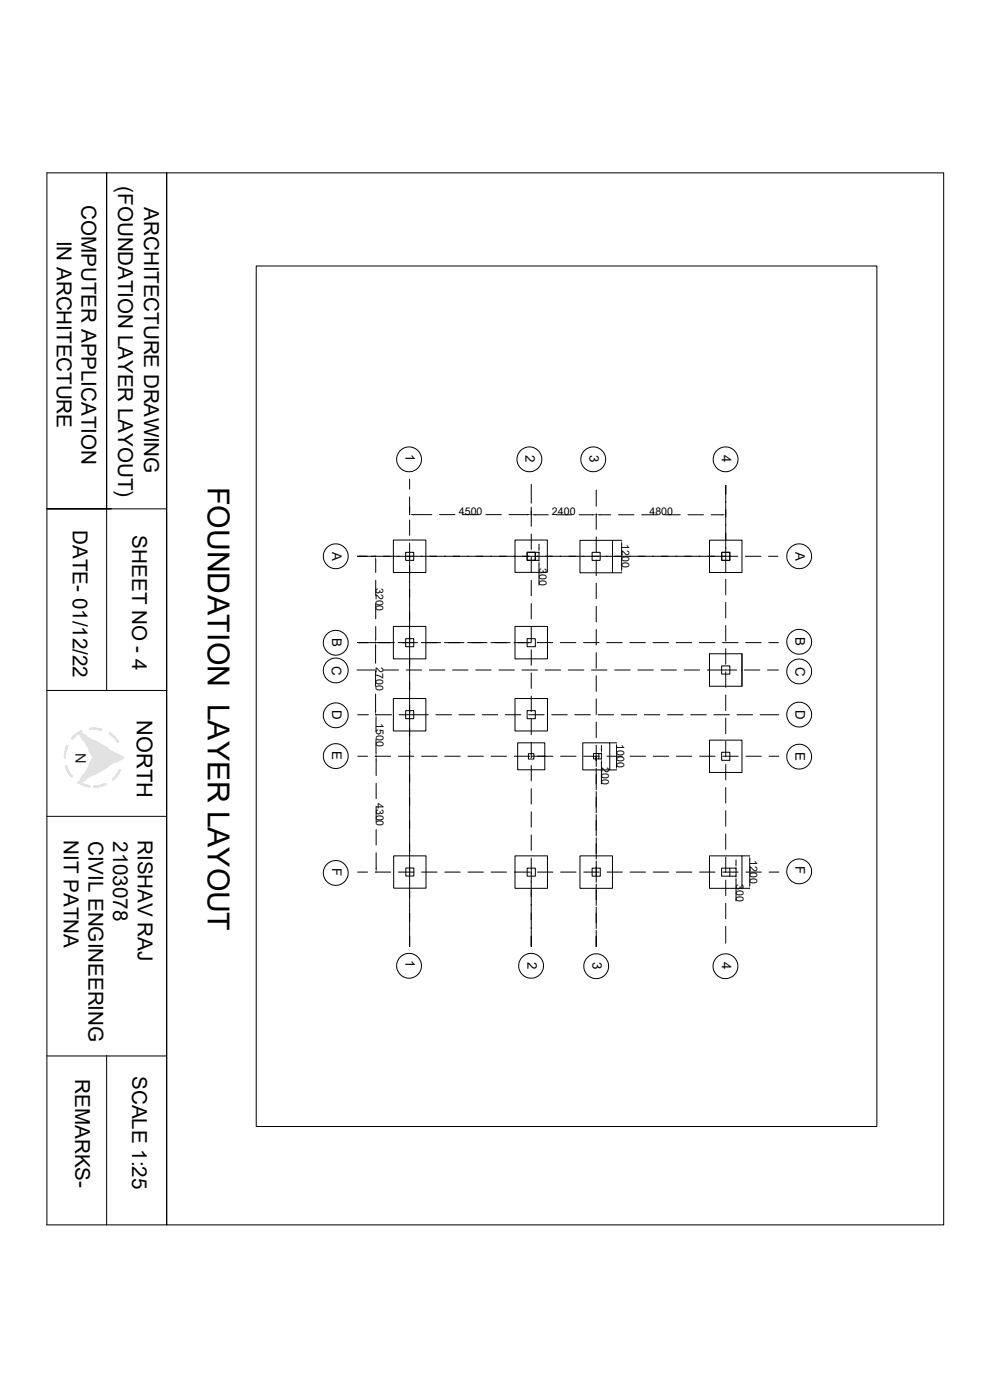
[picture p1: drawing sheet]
<svg xmlns="http://www.w3.org/2000/svg" width="297mm" height="420mm" viewBox="0 0 297 420" stroke-linecap="round" stroke-linejoin="round" font-family="sans-serif">
<defs><g id="words">
<text font-size="9.1" x="62.3" y="146" transform="rotate(90 62.3 146)">FOUNDATION LAYER LAYOUT</text>
<text font-size="6.5" x="41" y="216.1" transform="rotate(90 41 216.1)">NORTH</text>
<g font-size="6.2">
<text x="35.4" y="55.9" transform="rotate(90 35.4 55.9)">(FOUNDATION LAYER LAYOUT)</text>
<text x="24.4" y="61.6" transform="rotate(90 24.4 61.6)">COMPUTER APPLICATION</text>
<text x="43.2" y="62.1" transform="rotate(90 43.2 62.1)">ARCHITECTURE DRAWING</text>
<text x="17" y="72.2" transform="rotate(90 17 72.2)">IN ARCHITECTURE</text>
<text x="21.8" y="159.1" transform="rotate(90 21.8 159.1)">DATE- 01/12/22</text>
<text x="39.6" y="160.6" transform="rotate(90 39.6 160.6)">SHEET NO - 4</text>
<text x="19.2" y="252.1" transform="rotate(90 19.2 252.1)">NIT PATNA</text>
<text x="26.5" y="252.2" transform="rotate(90 26.5 252.2)">CIVIL ENGINEERING</text>
<text x="34" y="252.3" transform="rotate(90 34 252.3)">2103078</text>
<text x="41.3" y="252" transform="rotate(90 41.3 252)">RISHAV RAJ</text>
<text x="22.6" y="323.8" transform="rotate(90 22.6 323.8)">REMARKS-</text>
<text x="39.6" y="322.8" transform="rotate(90 39.6 322.8)">SCALE 1:25</text>
</g>
<text font-size="4.4" fill="#1d1d1d" x="22.6" y="225.9" transform="rotate(90 22.6 225.9)">N</text>
<g font-size="4">
<text x="121.5" y="136.2" transform="rotate(90 121.5 136.2)">1</text>
<text x="157.5" y="136.5" transform="rotate(90 157.5 136.5)">2</text>
<text x="176.7" y="136.4" transform="rotate(90 176.7 136.4)">3</text>
<text x="216.4" y="136.6" transform="rotate(90 216.4 136.6)">4</text>
<text x="99.6" y="165.7" transform="rotate(90 99.6 165.7)">A</text>
<text x="238.4" y="165.7" transform="rotate(90 238.4 165.7)">A</text>
<text x="99.6" y="191.4" transform="rotate(90 99.6 191.4)">B</text>
<text x="238.4" y="191" transform="rotate(90 238.4 191)">B</text>
<text x="99.5" y="199.7" transform="rotate(90 99.5 199.7)">C</text>
<text x="238.4" y="200" transform="rotate(90 238.4 200)">C</text>
<text x="99.6" y="213.1" transform="rotate(90 99.6 213.1)">D</text>
<text x="238.4" y="212.9" transform="rotate(90 238.4 212.9)">D</text>
<text x="99.6" y="225.3" transform="rotate(90 99.6 225.3)">E</text>
<text x="238.4" y="225.5" transform="rotate(90 238.4 225.5)">E</text>
<text x="99.6" y="260.3" transform="rotate(90 99.6 260.3)">F</text>
<text x="238.4" y="259.9" transform="rotate(90 238.4 259.9)">F</text>
<text x="121.5" y="288.1" transform="rotate(90 121.5 288.1)">1</text>
<text x="158.1" y="288.5" transform="rotate(90 158.1 288.5)">2</text>
<text x="177.5" y="288.5" transform="rotate(90 177.5 288.5)">3</text>
<text x="216.3" y="288.6" transform="rotate(90 216.3 288.6)">4</text>
</g>
<g font-size="3.2">
<text x="137.5" y="154.3">4500</text>
<text x="165.4" y="154.4">2400</text>
<text x="194.6" y="154.4">4800</text>
<text x="186.4" y="163.3" transform="rotate(90 186.4 163.3)">1200</text>
<text x="161.6" y="170.4" transform="rotate(90 161.6 170.4)">300</text>
<text x="112.6" y="176.3" transform="rotate(90 112.6 176.3)">3200</text>
<text x="112.6" y="200.1" transform="rotate(90 112.6 200.1)">2700</text>
<text x="112.7" y="217" transform="rotate(90 112.7 217)">1500</text>
<text x="184.8" y="223.3" transform="rotate(90 184.8 223.3)">1000</text>
<text x="180.3" y="230" transform="rotate(90 180.3 230)">200</text>
<text x="112.8" y="240.8" transform="rotate(90 112.8 240.8)">4300</text>
<text x="224.7" y="258" transform="rotate(90 224.7 258)">1200</text>
<text x="220.6" y="265.1" transform="rotate(90 220.6 265.1)">300</text>
</g>
</g></defs>
<g fill="none" stroke="#000" stroke-width=".3">
<path d="M49.9 51.9v315.6M50 51.9h-35.9v315.6h35.9M50 51.9h232.8v315.6h-232.8zM76.8 79.8h186v258.1h-186zM32 152.7v-100.8v155.2M33.3 152.7h-19.2h35.8M122.8 143.8v2.9M122.8 149.1v5.3M122.8 156v4.6M124 154.4h5.4M131.7 154.4h4.7M138.7 154.4h4.6"/>
<path d="M145.6 154.4h4.6M152.6 154.4h5.4M159.2 152.1v5.8M159.2 145.3v5.7M159.2 154.4h.1M160.4 154.4h3.9M166.6 154.4h4.7M173.6 154.4h3.9M178.7 147v4.8M178.7 154.4h.1M178.7 154.1v4.7M179.9 154.4h3.1"/>
<path d="M185.4 154.4h4.6M192.3 154.4h4.6M199.3 154.4h4.6M206.2 154.4h4.6M213.1 154.4h3.2M217.5 148.2v-2.6v5.1M217.5 150.5v21M217.5 154.4h.1M107.2 166.9h.1M110 166.9h-2.8h5.4M111.3 166.9h109.8M112.6 168.1v3.6"/>
<path d="M112.6 174.1v4.6M117.9 162h9.7v9.7h-9.7zM121.6 165.7h2.4v2.4h-2.4zM122.8 162.9v121v-2.9M154.3 162h9.7v9.7h-9.7zM158 165.7h2.4v2.4h-2.4zM159.2 160.2v4.6M159.2 167.2v4.6M159.2 174.1v4.6M160.4 165.7h1.1v2.4h-1.1M161.5 163.2v1.3M161.5 169.3v6.3"/>
<path d="M173.8 162.1h9.8v9.7h-9.8zM177.5 165.7h2.4v2.4h-2.4zM178.7 161.1v4.6M178.7 168v4.7M178.7 175v4.6M183.6 162.1h2.8M183.6 171.8h2.8M186.3 163.3v7.3M212.6 162.1h9.8v9.6h-9.8zM216.3 165.7h2.4v2.4h-2.4zM217.5 173.8v4.6M223.4 166.9h4.6"/>
<path d="M230.3 166.9h2.8M110.1 192.8h-2.9h4.1M111.3 192.8h6.9M112.6 194v5M112.6 181v4.6M112.6 188v3.6M117.9 187.9h9.7v9.8h-9.7zM119.3 192.8h5.8M121.6 191.6h2.4v2.4h-2.4zM126.3 192.8h5.8M133.2 192.8h5.8M140.2 192.8h5.8"/>
<path d="M147.1 192.8h5.8M154.1 192.8h5.1M154.3 187.9h9.8v9.8h-9.8zM158 191.6h2.4v2.4h-2.4zM159.2 181.1v4.6M159.2 188v4.6M159.2 194.9v4.7M161 192.8h4.7M167.9 192.8h4.7M174.9 192.8h4.6M178.7 181.9v4.7M178.7 188.8v4.7"/>
<path d="M178.7 195.8v4.6M181.8 192.8h4.7M188.8 192.8h4.6M195.7 192.8h4.7M202.6 192.8h4.7M209.6 192.8h4.6M212.6 196.1h9.8v9.8h-9.8zM212.6 196.1v9.8M216.3 199.8h2.4v2.4h-2.4zM216.5 192.8h4.7M217.5 180.7v4.7M217.5 187.7v4.6"/>
<path d="M217.5 194.6v4.7M222.4 196.1v9.8M223.5 192.8h4.6M230.4 192.8h2.9M14.1 207.1h35.9M107.2 214.4h3.2M112.6 208.2v5M112.6 214.4h4.7M112.6 201.3v4.6M112.7 215.6v3.9M117.9 209.5h9.7v9.8h-9.7zM119.6 214.4h8.8"/>
<path d="M121.6 213.2h2.4v2.4h-2.4zM130.6 214.4h4.7M137.6 214.4h4.6M144.5 214.4h4.7M151.5 214.4h4.6M154.3 209.5h9.8v9.8h-9.8zM158 213.2h2.4v2.4h-2.4zM158.4 214.4h4.7M159.2 201.9v4.6M159.2 208.8v4.6M159.2 215.8v4.6M165.4 214.4h4.6"/>
<path d="M172.3 214.4h4.7M178.7 202.7v4.7M178.7 209.7v4.6M178.7 216.6v4.7M179.2 214.4h4.7M186.2 214.4h4.6M193.1 214.4h4.7M200.1 214.4h4.6M207 214.4h4.7M214 214.4h4.6M217.5 201.5v4.7M217.5 208.5v4.6"/>
<path d="M217.5 215.4v4.7M217.5 201h3.3M220.9 214.4h4.7M223.1 201h4.6M227.8 214.4h5.6M230 201h3.3M107.2 226.9h3M112.5 226.9h4.6M112.7 221.8v3.9M112.7 228.1v4.6M112.7 235v4.6M119.4 226.9h4.6"/>
<path d="M126.4 226.9h4.6M133.3 226.9h4.6M140.3 226.9h4.6M147.2 226.9h4.6M154.1 226.9h4.7M159.2 226.9h4.1v-4.1h-8.1v8.1h8.1v-4M159.2 222.7v4.6M159.2 229.7v4.6M159.2 236.6v4.6M161.1 226.9h4.6M168 226.9h4.6M174.7 222.8h8.1v8.2h-8.1z"/>
<path d="M175 226.9h4.6M178.7 223.6v6.4M178.7 230.5v6.4M178.7 237.4v6.4M181.9 226.9h4.6M182.8 222.8h2M182.8 231h2M184.8 224.1v5.6M188.8 226.9h4.7M195.8 226.9h4.6M202.7 226.9h4.6M209.7 226.9h4.6"/>
<path d="M212.6 222h9.8v9.7h-9.8zM216.3 225.7h2.4v2.4h-2.4zM216.6 226.9h4.6M217.5 222.4v4.6M217.5 229.3v4.7M217.5 236.3v4.6M223.6 226.9h4.6M230.5 226.9h2.9M14.1 244.9h35.8M112.7 255.8v4.6M112.7 241.9v4.6M112.7 248.9v4.6"/>
<path d="M118 256.8h9.7v9.6h-9.7zM154.3 256.8h9.8v9.7h-9.8zM159.2 243.5v4.7M159.2 250.5v4.6M159.2 257.4v21.2M173.8 256.8h9.8v9.7h-9.8zM178.7 244.4v6.4M178.7 251.3v6.4M178.7 258.3v6.4M212.6 256.8h9.8v9.7h-9.8zM217.5 243.2v4.7M217.5 250.1v4.7"/>
<path d="M217.5 257.1v4.6M220.6 258v1.2M222.4 256.8h2.3M224.7 258v7.3M107.2 261.6h3M112.5 261.6h4.6M119.4 261.6h4.6M121.6 260.4h2.4v2.4h-2.4zM126.4 261.6h4.6M133.3 261.6h4.6M140.3 261.6h4.6M147.2 261.6h4.6"/>
<path d="M154.1 261.6h4.6M158 260.4h2.4v2.4h-2.4zM159.2 278.3v5.6v-3M161.1 261.6h4.6M168 261.6h4.6M175 261.6h4.6M177.5 260.4h2.4v2.4h-2.4zM178.7 279.1v4.8v-3M178.7 265.2v6.4M178.7 272.2v6.4M181.9 261.6h4.6M188.8 261.6h4.7"/>
<path d="M195.8 261.6h4.6M202.7 261.6h4.6M209.7 261.6h4.6M216.3 260.4h2.4v2.4h-2.4zM216.6 261.6h4.6M217.5 264v4.7M217.5 271v4.6M217.5 277.9v5.1M218.7 260.4h1.9v2.4h-1.9M220.6 264.1v6.2M222.4 266.5h2.3M223.6 261.6h4.6"/>
<path d="M230.5 261.6h2.9M122.8 283.9h.1M14.1 316.8h35.8M32 316.7v50.8"/>
<circle cx="122.6" cy="137.8" r="3.7"/>
<circle cx="158.7" cy="137.8" r="3.7"/>
<circle cx="177.8" cy="137.8" r="3.7"/>
<circle cx="217.5" cy="137.8" r="3.7"/>
<circle cx="100.6" cy="166.9" r="3.7"/>
<circle cx="239.5" cy="166.9" r="3.7"/>
<circle cx="100.6" cy="192.8" r="3.7"/>
<circle cx="239.5" cy="192.5" r="3.7"/>
<circle cx="100.6" cy="201.1" r="3.7"/>
<circle cx="100.6" cy="214.6" r="3.7"/>
<circle cx="239.5" cy="214.4" r="3.7"/>
<circle cx="239.5" cy="201.4" r="3.7"/>
<circle cx="100.6" cy="226.8" r="3.7"/>
<circle cx="239.5" cy="227" r="3.7"/>
<circle cx="100.6" cy="261.9" r="3.7"/>
<circle cx="239.5" cy="261.4" r="3.7"/>
<circle cx="122.6" cy="289.7" r="3.7"/>
<circle cx="159.2" cy="289.7" r="3.7"/>
<circle cx="178.7" cy="289.9" r="3.7"/>
<circle cx="217.4" cy="289.9" r="3.7"/>
</g>
<g fill="#000">
<path d="M122.8 154.4l1.2-.2v.4zM158 154.2l1.2 .2-1.2 .2zM159.2 154.4l1.2-.2v.4zM177.5 154.2l1.2 .2-1.2 .2zM178.7 154.4l1.2-.2v.4zM216.3 154.2l1.2 .2-1.2 .2zM112.6 166.9l.2 1.2h-.4zM161.3 164.5h.5l-.3 1.2zM161.5 168.1l.3 1.2h-.5zM186.3 162.1l.2 1.2h-.4zM186.1 170.6h.4l-.2 1.2zM112.4 191.6h.4l-.2 1.2z"/>
<path d="M112.6 192.8l.2 1.2h-.4zM112.4 213.2h.4l-.2 1.2zM112.7 214.4l.2 1.2h-.4zM112.5 225.7h.4l-.2 1.2zM112.7 226.9l.2 1.2h-.4zM184.8 222.8l.2 1.3h-.4zM184.6 229.7h.4l-.2 1.3zM220.4 259.2h.4l-.2 1.2zM224.7 256.8l.2 1.2h-.4zM112.5 260.4h.4l-.2 1.2zM220.6 262.8l.2 1.3h-.4zM224.5 265.3h.4l-.2 1.2z"/>
</g>
<g fill="#e1e1e1">
<path d="M28.1 235.8h.6l-.6 .2z"/>
<path d="M28.1 236l.6-.2-.6 .3z"/>
<path d="M28.1 236.1l.6-.3z"/>
<path d="M28.1 236.1l.6-.1v.1z"/>
</g>
<path d="M28.1 235.8h.6l-.6 .2zM28.1 236l.6-.2-.6 .3zM28.1 236.1l.6-.3zM28.1 236.1l.6-.1v.1zM28.1 235.8h.6v.3h-.6z" fill="none" stroke="#e1e1e1" stroke-width=".3"/>
<path d="M28.7 236l.1 .1z" fill="#e1e1e1"/>
<path d="M28.7 236l.1 .1zM28.7 236.1h.1" fill="none" stroke="#e1e1e1" stroke-width=".3"/>
<g fill="#e1e1e1">
<path d="M29.4 235.9v.2z"/>
<path d="M29.4 235.7v.2z"/>
<path d="M28.8 235.8l.6-.1z"/>
<path d="M28.8 235.9l.6-.2-.6 .4z"/>
<path d="M28.8 236.1l.6-.4z"/>
<path d="M28.8 236.1l.6-.2v.2z"/>
<path d="M28.8 235.9v.2z"/>
<path d="M28.7 235.8v.2z"/>
<path d="M28.8 235.8l-.1 .2z"/>
</g>
<path d="M28.7 235.8l.7-.1-.7 .3zM28.7 236l.7-.3-.6 .4zM28.7 235.8l.7-.1v.4h-.6zM28.8 236.1l.6-.4v.2zM28.8 236.1l.6-.2v.2z" fill="none" stroke="#e1e1e1" stroke-width=".3"/>
<path d="M29.4 235.9v.2z" fill="#e1e1e1"/>
<path d="M29.4 235.9l.1 .2zM29.4 236.1h.1" fill="none" stroke="#e1e1e1" stroke-width=".3"/>
<g fill="#e1e1e1">
<path d="M30 235.8l.1 .1z"/>
<path d="M30 235.6v.2z"/>
<path d="M29.5 235.7l.5-.1z"/>
<path d="M29.5 235.8l.5-.2-.5 .5z"/>
<path d="M29.5 236.1l.5-.5z"/>
<path d="M29.5 236.1l.5-.3z"/>
<path d="M30 235.8v.1z"/>
<path d="M29.5 235.8v.3z"/>
<path d="M29.4 235.7v.2z"/>
<path d="M29.5 235.7l-.1 .2z"/>
</g>
<path d="M29.4 235.7l.6-.1-.6 .3zM29.4 235.7l.6-.1 .1 .3-.6 .2zM29.4 235.9l.6-.3-.5 .5zM29.5 236.1l.5-.5v.2zM29.5 236.1l.5-.3 .1 .1z" fill="none" stroke="#e1e1e1" stroke-width=".3"/>
<path d="M30 235.8l.1 .1z" fill="#e1e1e1"/>
<path d="M30 235.8l.1 .1zM30.1 235.9h.1" fill="none" stroke="#e1e1e1" stroke-width=".3"/>
<g fill="#e1e1e1">
<path d="M30.7 235.6v.2z"/>
<path d="M30.6 235.4v.2z"/>
<path d="M30.1 235.5l.5-.1-.5 .3z"/>
<path d="M30.1 235.7l.5-.3-.5 .5z"/>
<path d="M30.1 235.9l.5-.5v.2z"/>
<path d="M30.1 235.9l.5-.3z"/>
<path d="M30.7 235.6l-.1 .2z"/>
<path d="M30 235.8l.1 .1z"/>
<path d="M30 235.6v.2z"/>
<path d="M30.1 235.5l-.1 .3z"/>
</g>
<path d="M30 235.6l.6-.2-.6 .4zM30 235.6l.6-.2 .1 .4-.6 .1zM30 235.8l.6-.4-.5 .5zM30.1 235.9l.5-.5 .1 .2zM30.1 235.9l.6-.3z" fill="none" stroke="#e1e1e1" stroke-width=".3"/>
<path d="M30.7 235.6v.2z" fill="#e1e1e1"/>
<path d="M30.7 235.6v.2zM30.7 235.8h.1" fill="none" stroke="#e1e1e1" stroke-width=".3"/>
<g fill="#e1e1e1">
<path d="M31.3 235.4v.2z"/>
<path d="M31.2 235.2v.2z"/>
<path d="M30.7 235.4l.5-.2-.5 .3z"/>
<path d="M30.7 235.5l.5-.3-.5 .6z"/>
<path d="M31.2 235.2l-.5 .6z"/>
<path d="M30.7 235.8l.5-.4z"/>
<path d="M31.2 235.4v.2z"/>
<path d="M31.3 235.4l-.1 .2z"/>
<path d="M30.7 235.5v.3z"/>
<path d="M30.6 235.4l.1 .2z"/>
<path d="M30.7 235.4v.2z"/>
</g>
<path d="M30.6 235.4l.6-.2-.5 .4zM30.6 235.4l.6-.2 .1 .3-.6 .3zM30.7 235.6l.5-.4-.5 .6zM30.7 235.8l.6-.4v.1zM31.2 235.2l.1 .2-.6 .4z" fill="none" stroke="#e1e1e1" stroke-width=".3"/>
<path d="M31.3 235.4v.1z" fill="#e1e1e1"/>
<path d="M31.3 235.4v.1zM31.3 235.5h.1" fill="none" stroke="#e1e1e1" stroke-width=".3"/>
<g fill="#e1e1e1">
<path d="M31.7 235.2v.2z"/>
<path d="M31.7 235v.2z"/>
<path d="M31.3 235.2l.4-.2-.4 .3z"/>
<path d="M31.3 235.3l.4-.3-.4 .5z"/>
<path d="M31.7 235l-.4 .5z"/>
<path d="M31.3 235.5l.4-.3z"/>
<path d="M31.2 235.2l.1 .2z"/>
<path d="M31.3 235.2v.2z"/>
</g>
<path d="M31.2 235.2l.5-.2-.4 .4zM31.2 235.2l.5-.2 .1 .3-.5 .2zM31.3 235.4l.4-.4zM31.3 235.5l.4-.3 .1 .1zM31.7 235l-.4 .5z" fill="none" stroke="#e1e1e1" stroke-width=".3"/>
<g fill="#e1e1e1">
<path d="M34 233.6v.2z"/>
<path d="M33.9 233.6v.3z"/>
<path d="M33.9 233.6v.4z"/>
<path d="M34 233.6l-.1 .3z"/>
<path d="M33.8 233.6v.2z"/>
<path d="M33.8 233.6h.1l-.1 .2z"/>
<path d="M33.9 233.6l-.1 .2z"/>
</g>
<path d="M33.7 233.7l.2-.1-.1 .2zM33.7 233.7l.2-.1 .2 .2-.2 .2zM33.9 233.6v.4zM34 233.6l-.1 .4z" fill="none" stroke="#e1e1e1" stroke-width=".3"/>
<path d="M34 233.6l.1 .2z" fill="#e1e1e1"/>
<path d="M34 233.6l.2 .2zM34.1 233.8h.1" fill="none" stroke="#e1e1e1" stroke-width=".3"/>
<g fill="#e1e1e1">
<path d="M34.5 233.2v.3z"/>
<path d="M34.3 233.1v.3z"/>
<path d="M34.2 233.3l.1-.2-.1 .3z"/>
<path d="M34.3 233.1l-.1 .7z"/>
<path d="M34.3 233.4l-.1 .4z"/>
<path d="M34.5 233.2l-.2 .4z"/>
<path d="M34.2 233.4v.4z"/>
<path d="M33.9 233.6l.1-.2z"/>
<path d="M34.2 233.3l-.2 .3z"/>
</g>
<path d="M34.3 233.1l-.3 .5h-.1zM34.3 233.1l-.1 .7-.2-.2zM34.3 233.1l.2 .1-.3 .6zM34.3 233.1l.3 .2-.4 .5-.3-.2zM34.5 233.2l.1 .1-.4 .5z" fill="none" stroke="#e1e1e1" stroke-width=".3"/>
<path d="M34.5 233.2l.1 .1z" fill="#e1e1e1"/>
<path d="M34.5 233.2l.1 .1zM34.6 233.3h.1" fill="none" stroke="#e1e1e1" stroke-width=".3"/>
<g fill="#e1e1e1">
<path d="M34.9 232.7v.3z"/>
<path d="M34.8 232.6v.4z"/>
<path d="M34.8 232.6l-.2 .4z"/>
<path d="M34.8 232.6l-.2 .7z"/>
<path d="M34.8 233l-.2 .3z"/>
<path d="M34.9 232.7l-.1 .4z"/>
<path d="M34.6 233v.3z"/>
<path d="M34.5 233v.2z"/>
<path d="M34.6 232.8l-.1 .4z"/>
</g>
<path d="M34.8 232.6l-.3 .6-.2-.1zM34.8 232.6l-.2 .7zM34.8 232.6l.2 .2-.4 .5-.3-.2zM34.9 232.7l.1 .1-.4 .5zM34.9 232.7l.1 .1zM35 232.8h.1" fill="none" stroke="#e1e1e1" stroke-width=".3"/>
<g fill="#e1e1e1">
<path d="M35.3 232.2v.3z"/>
<path d="M35.1 232.1l.2 .1-.2 .3z"/>
<path d="M35.1 232.1l-.1 .4z"/>
<path d="M35.1 232.1l-.1 .7z"/>
<path d="M35.1 232.5l-.1 .3z"/>
<path d="M35.3 232.2l-.2 .4z"/>
<path d="M35 232.5v.3z"/>
<path d="M34.9 232.5v.2z"/>
<path d="M35 232.3l-.1 .4z"/>
</g>
<path d="M35.1 232.1l-.2 .6zM35.1 232.1l-.1 .7zM35.1 232.1l.2 .1-.3 .6zM35.1 232.1l.3 .2-.4 .5-.2-.2zM35.3 232.2l.1 .1-.4 .5z" fill="none" stroke="#e1e1e1" stroke-width=".3"/>
<path d="M35.3 232.2l.1 .1z" fill="#e1e1e1"/>
<path d="M35.3 232.2l.1 .1zM35.4 232.3h.1" fill="none" stroke="#e1e1e1" stroke-width=".3"/>
<g fill="#e1e1e1">
<path d="M35.6 231.6v.3z"/>
<path d="M35.5 231.6h.1l-.1 .5z"/>
<path d="M35.5 231.6l-.1 .1z"/>
<path d="M35.5 231.6l-.1 .7z"/>
<path d="M35.5 232.1l-.1 .2z"/>
<path d="M35.6 231.6l-.1 .6z"/>
<path d="M35.4 231.7v.6z"/>
<path d="M35.3 231.9v.3l-.2-.1z"/>
<path d="M35.4 231.6l-.1 .6z"/>
</g>
<path d="M35.5 231.6l-.2 .6-.2-.1zM35.5 231.6l-.1 .7zM35.5 231.6h.1l-.2 .7zM35.5 231.6l.3 .1-.4 .6-.3-.2zM35.6 231.6l-.2 .7zM35.6 231.6l.2 .1zM35.8 231.7h.1" fill="none" stroke="#e1e1e1" stroke-width=".3"/>
<g fill="#e1e1e1">
<path d="M35.9 231.1v.3z"/>
<path d="M35.8 231l.1 .1-.1 .6z"/>
<path d="M35.9 231.1l-.1 .6z"/>
<path d="M35.8 231l-.2 .6z"/>
<path d="M35.8 231v.7z"/>
<path d="M35.6 231.3v.3h-.1z"/>
</g>
<path d="M35.8 231l-.2 .6h-.1zM35.8 231v.7zM35.8 231l.1 .1-.1 .6zM35.8 231l.3 .1-.3 .6-.3-.1zM35.9 231.1l-.1 .6z" fill="none" stroke="#e1e1e1" stroke-width=".3"/>
<g fill="#e1e1e1">
<path d="M36.1 230.9v.2z"/>
<path d="M36 230.9l.1 .2z"/>
<path d="M35.9 230.8v.3z"/>
<path d="M35.9 230.9l.1 .2z"/>
<path d="M35.9 230.8l-.1 .2z"/>
</g>
<path d="M35.9 230.8v.3zM35.9 230.8l.2 .3zM35.9 230.8l.3 .2-.1 .1-.3-.1z" fill="none" stroke="#e1e1e1" stroke-width=".3"/>
<g fill="#e1e1e1">
<path d="M35.4 222.3v.2z"/>
<path d="M35.4 222.3v.3z"/>
<path d="M35.3 222.4l.1-.1v.3z"/>
<path d="M35.3 222.4v.3z"/>
<path d="M35.1 222.5l.2 .2z"/>
</g>
<path d="M35.1 222.5l.2-.1v.3zM35.1 222.5l.3-.2 .2 .2-.3 .2zM35.3 222.4l.1-.1v.3zM35.3 222.4l.1 .2-.1 .1zM35.4 222.3v.3z" fill="none" stroke="#e1e1e1" stroke-width=".3"/>
<path d="M35.3 222.4l.1-.1z" fill="#e1e1e1"/>
<path d="M35.3 222.4l.1-.1zM35.4 222.3h.1" fill="none" stroke="#e1e1e1" stroke-width=".3"/>
<g fill="#e1e1e1">
<path d="M35.3 222.1l.1 .2z"/>
<path d="M35.3 222.2l.1 .1z"/>
<path d="M35.3 222.2v.2z"/>
<path d="M35.1 222.3l.2 .1-.2 .1z"/>
<path d="M35.1 222.2h.2z"/>
<path d="M35.1 222.3l.2-.1v.2z"/>
<path d="M35.1 222.1l.2 .1z"/>
<path d="M34.9 221.9l.1-.1z"/>
<path d="M35 222l.1 .1z"/>
<path d="M35 222.1l.1 .1z"/>
<path d="M35 221.8l.3 .3z"/>
<path d="M35 222l.3 .2z"/>
<path d="M34.8 222l.1-.1z"/>
<path d="M34.8 222l.1 .1z"/>
<path d="M34.8 222l.1 .2z"/>
<path d="M34.9 222.1l.2 .2z"/>
<path d="M34.9 222.2l.2 .3z"/>
<path d="M34.9 222l.2 .2z"/>
<path d="M34.9 221.9v.1z"/>
<path d="M34.9 222h.1z"/>
</g>
<path d="M34.8 222l.5 .4-.2 .1zM34.8 222l.6 .3zM34.8 222l.1-.1 .5 .4zM34.8 222l.2-.2 .4 .5-.3 .2zM34.9 221.9l.5 .4zM34.9 221.9l.1-.1zM35 221.8h.1" fill="none" stroke="#e1e1e1" stroke-width=".3"/>
<g fill="#e1e1e1">
<path d="M34.9 221.6l.1 .2z"/>
<path d="M34.9 221.7l.1 .1z"/>
<path d="M34.9 221.7v.2z"/>
<path d="M34.8 221.8v.2z"/>
<path d="M34.8 221.8l.1-.1z"/>
<path d="M34.8 221.6l.1 .1z"/>
<path d="M34.5 221.4l.1 .1z"/>
<path d="M34.6 221.5l.2 .1z"/>
<path d="M34.6 221.6l.2 .1z"/>
<path d="M34.6 221.3l.3 .3z"/>
<path d="M34.6 221.5l.3 .2z"/>
<path d="M34.3 221.5l.2-.1z"/>
<path d="M34.3 221.5l.2 .1z"/>
<path d="M34.5 221.6l.3 .2z"/>
<path d="M34.5 221.6l.3 .4z"/>
<path d="M34.5 221.5l.3 .2z"/>
</g>
<path d="M34.3 221.5l.6 .4-.1 .1zM34.3 221.5l.7 .3zM34.3 221.5l.2-.1 .5 .4zM34.3 221.5l.3-.2 .4 .5-.2 .2zM34.5 221.4l.5 .4z" fill="none" stroke="#e1e1e1" stroke-width=".3"/>
<path d="M34.6 221.2l-.1 .2z" fill="#e1e1e1"/>
<path d="M34.6 221.2l-.1 .2zM34.6 221.2v.1" fill="none" stroke="#e1e1e1" stroke-width=".3"/>
<g fill="#e1e1e1">
<path d="M34.5 221.1l.1 .1z"/>
<path d="M34.5 221.2v.2z"/>
<path d="M34.3 221.3v.2z"/>
<path d="M34.3 221.3l.2-.1z"/>
<path d="M34.3 221.1l.2 .1z"/>
<path d="M34 220.9l.2-.1z"/>
<path d="M34.2 221l.1 .1z"/>
<path d="M34.2 221.1l.1 .1z"/>
<path d="M34.2 220.8l.3 .3z"/>
<path d="M34.2 221l.3 .2z"/>
<path d="M33.9 221l.1-.1z"/>
<path d="M33.9 221l.1 .1z"/>
<path d="M33.9 221l.1 .2z"/>
<path d="M34 221.1l.3 .2z"/>
<path d="M34 221.2l.3 .3z"/>
<path d="M34 221.1l.3 .1z"/>
<path d="M34 221.1l.2-.1z"/>
</g>
<path d="M33.9 221l.6 .4-.2 .1zM33.9 221l.7 .2-.1 .2zM33.9 221l.7 .2zM33.9 221l.3-.2 .4 .4-.3 .3zM34 220.9l.2-.1 .4 .4z" fill="none" stroke="#e1e1e1" stroke-width=".3"/>
<path d="M34.1 220.8l-.1 .1z" fill="#e1e1e1"/>
<path d="M34.1 220.8l-.1 .1zM34.1 220.8h.1" fill="none" stroke="#e1e1e1" stroke-width=".3"/>
<g fill="#e1e1e1">
<path d="M33.9 220.9v.1z"/>
<path d="M34 220.8v.1z"/>
<path d="M34.1 220.8l-.1 .1z"/>
<path d="M33.9 220.9h.1z"/>
<path d="M33.9 220.7l.1 .1z"/>
<path d="M33.5 220.5l.2-.1z"/>
<path d="M33.7 220.6l.2 .1z"/>
<path d="M33.7 220.7l.2 .1z"/>
<path d="M33.7 220.4l.3 .3z"/>
<path d="M33.7 220.6l.3 .2z"/>
<path d="M33.5 220.7l.4 .2z"/>
<path d="M33.5 220.7l.4 .3z"/>
<path d="M33.5 220.6l.4 .2z"/>
<path d="M33.5 220.6h.2z"/>
<path d="M33.5 220.5l-.1 .1z"/>
</g>
<path d="M33.4 220.6l.6 .3zM33.4 220.6l.7 .2zM33.5 220.5l.6 .3-.7-.2zM33.5 220.5l.2-.1 .4 .4zM33.5 220.5l.2-.1 .4 .4-.2 .2zM33.5 220.5l.2-.1zM33.7 220.4h.1" fill="none" stroke="#e1e1e1" stroke-width=".3"/>
<g fill="#e1e1e1">
<path d="M33.5 220.3l.2 .1z"/>
<path d="M33.5 220.3v.2z"/>
<path d="M33.4 220.5v.1z"/>
<path d="M33.1 220v.2z"/>
<path d="M33.1 220.2l.3 .1z"/>
<path d="M33.1 220.3h.3z"/>
<path d="M33.1 220l.4 .3z"/>
<path d="M33.1 220.2l.4 .1z"/>
<path d="M32.9 220.2l.1-.1z"/>
<path d="M32.9 220.2l.1 .1z"/>
<path d="M33 220.3l.4 .2z"/>
<path d="M33 220.3l.4 .3z"/>
<path d="M33 220.3h.4z"/>
</g>
<path d="M32.9 220.2l.6 .3-.1 .1zM32.9 220.2l.8 .2-.2 .1zM32.9 220.2l.8 .2zM32.9 220.2l.2-.2 .6 .4-.3 .2zM33.1 220l.6 .4-.7-.3z" fill="none" stroke="#e1e1e1" stroke-width=".3"/>
<path d="M33.1 220l-.1 .1z" fill="#e1e1e1"/>
<path d="M33.1 220l-.1 .1zM33.1 220h.1" fill="none" stroke="#e1e1e1" stroke-width=".3"/>
<g fill="#e1e1e1">
<path d="M33 220l-.1 .1z"/>
<path d="M32.8 220l.1-.2z"/>
<path d="M32.9 219.8l.1 .1z"/>
<path d="M32.8 220l-.1 .1z"/>
<path d="M32.8 220.1h.1z"/>
<path d="M32.8 220.2l.1 .1z"/>
<path d="M32.8 220.1l.1-.1z"/>
<path d="M32.9 220l-.1 .1z"/>
</g>
<path d="M32.8 220h.3l-.4 .1zM32.8 220h.3zM32.8 220h.3l-.2 .3-.2-.2zM32.7 220.1h.3zM32.7 220.1l.4-.1z" fill="none" stroke="#e1e1e1" stroke-width=".3"/>
<g fill="#e1e1e1">
<path d="M30.5 218.9v.2z"/>
<path d="M30.1 219l.4-.2z"/>
<path d="M30.1 218.8h.4l-.4 .2z"/>
<path d="M30.1 218.7l.5 .1h-.5z"/>
<path d="M30.1 218.8h.5z"/>
<path d="M30 218.8v.2z"/>
<path d="M30.1 218.8l-.1 .2z"/>
<path d="M30.1 218.7l-.1 .1z"/>
<path d="M30 219l.5-.1z"/>
<path d="M30 219l.5-.1v.2z"/>
</g>
<path d="M30 219l.5-.1v.2zM30 219l.6-.2zM30 218.8h.6l-.6 .2zM30.1 218.7l.5 .1h-.6zM30.1 218.7l.5 .1-.1 .3-.5-.1z" fill="none" stroke="#e1e1e1" stroke-width=".3"/>
<path d="M30.1 218.7l-.1 .1z" fill="#e1e1e1"/>
<path d="M30.1 218.7l-.1 .1zM30.1 218.7h.1" fill="none" stroke="#e1e1e1" stroke-width=".3"/>
<g fill="#e1e1e1">
<path d="M30 218.8v.2z"/>
<path d="M30.1 218.7l-.1 .1z"/>
<path d="M29.5 218.7h.5l-.5 .2z"/>
<path d="M29.5 218.9l.5-.2z"/>
<path d="M29.5 218.6l.5 .1z"/>
<path d="M29.5 218.7h.5z"/>
<path d="M29.4 218.7v.2z"/>
<path d="M29.4 218.9l.6-.1z"/>
<path d="M29.4 218.9l.6-.1v.2z"/>
<path d="M29.4 218.9l.6-.2z"/>
<path d="M29.5 218.7l-.1 .2z"/>
</g>
<path d="M29.4 218.9l.6-.1v.2zM29.4 218.9l.7-.2zM29.4 218.7h.7l-.7 .2zM29.5 218.6l.6 .1zM29.5 218.6l.6 .1-.1 .3-.6-.1z" fill="none" stroke="#e1e1e1" stroke-width=".3"/>
<path d="M29.4 218.7h.1M29.4 218.6h.1" fill="none" stroke="#e1e1e1" stroke-width=".3"/>
<g fill="#e1e1e1">
<path d="M29.4 218.7v.2z"/>
<path d="M28.8 218.4l-.1 .3z"/>
<path d="M28.8 218.6h.6l-.6 .2z"/>
<path d="M28.8 218.8l.6-.2z"/>
<path d="M28.8 218.4l.6 .2h-.6z"/>
<path d="M28.8 218.6h.6z"/>
<path d="M28.7 218.8l.7-.1z"/>
<path d="M28.7 218.8l.7-.1v.2z"/>
<path d="M28.7 218.8l.7-.2z"/>
<path d="M28.8 218.6l-.1 .2z"/>
</g>
<path d="M28.7 218.8l.7-.1v.2zM28.7 218.8l.7-.2zM28.7 218.7l.7-.1zM28.8 218.4l.6 .2-.7 .1zM28.8 218.4l.6 .2v.3l-.7-.1z" fill="none" stroke="#e1e1e1" stroke-width=".3"/>
<path d="M28.7 218.4v.3z" fill="#e1e1e1"/>
<path d="M28.7 218.4v.3zM28.7 218.4h.1" fill="none" stroke="#e1e1e1" stroke-width=".3"/>
<g fill="#e1e1e1">
<path d="M28.1 218.4h.6l-.6 .2z"/>
<path d="M28.1 218.6l.6-.2-.6 .4z"/>
<path d="M28.1 218.8l.6-.4v.3z"/>
<path d="M28.1 218.8l.6-.1z"/>
</g>
<path d="M28.1 218.8l.6-.1zM28.1 218.8l.6-.4v.3zM28.1 218.6l.6-.2-.6 .4zM28.1 218.4h.6l-.6 .2zM28.1 218.4h.6v.4h-.6zM28.1 218.4v.2zM28.1 218.4h.1" fill="none" stroke="#e1e1e1" stroke-width=".3"/>
<g fill="#e1e1e1">
<path d="M27.5 218.4h.6l-.6 .3z"/>
<path d="M27.5 218.7l.6-.3z"/>
<path d="M27.5 218.8l.6-.4z"/>
<path d="M27.5 218.8l.6-.2v.2z"/>
</g>
<path d="M27.5 218.8l.6-.2v.2zM27.5 218.8l.6-.4zM27.5 218.7l.6-.3zM27.5 218.4h.6l-.6 .3zM27.5 218.4h.6v.4h-.6z" fill="none" stroke="#e1e1e1" stroke-width=".3"/>
<path d="M27.4 218.4l.1 .3z" fill="#e1e1e1"/>
<path d="M27.4 218.4l.1 .3zM27.4 218.4h.1" fill="none" stroke="#e1e1e1" stroke-width=".3"/>
<g fill="#e1e1e1">
<path d="M27.4 218.4l.1 .3z"/>
<path d="M26.9 218.5l.5-.1-.5 .3z"/>
<path d="M26.9 218.7l.5-.3-.5 .5z"/>
<path d="M26.9 218.9l.5-.5v.3z"/>
<path d="M26.9 218.9l.5-.2z"/>
<path d="M26.8 218.7l.1 .2z"/>
<path d="M26.9 218.5l-.1 .2z"/>
</g>
<path d="M26.8 218.7l.6-.3-.5 .5zM26.8 218.6l.6-.2zM26.8 218.6l.6-.2 .1 .4-.6 .1zM26.9 218.9l.6-.2zM26.9 218.9l.5-.5 .1 .3z" fill="none" stroke="#e1e1e1" stroke-width=".3"/>
<g fill="#e1e1e1">
<path d="M24.5 219.4v.2z"/>
<path d="M24.4 219.2v.4z"/>
<path d="M24.5 219.4l-.1 .2z"/>
<path d="M24.3 219.3v.2z"/>
</g>
<path d="M24.3 219.3l.1-.1zM24.3 219.3l.3 .2zM24.4 219.2v.4zM24.5 219.4l-.1 .2z" fill="none" stroke="#e1e1e1" stroke-width=".3"/>
<path d="M24.3 219.3v.2zM24.3 219.3h.1" fill="none" stroke="#e1e1e1" stroke-width=".3"/>
<g fill="#e1e1e1">
<path d="M24.3 219.5v.2z"/>
<path d="M24.3 219.3v.2z"/>
<path d="M23.8 219.5l.5-.2-.5 .4z"/>
<path d="M23.8 219.7l.5-.4-.5 .6z"/>
<path d="M24.3 219.3l-.5 .6z"/>
<path d="M23.8 219.9l.5-.4z"/>
<path d="M23.7 219.8l.1 .1z"/>
<path d="M23.7 219.6v.2z"/>
<path d="M23.8 219.5l-.1 .3z"/>
</g>
<path d="M23.7 219.6l.6-.3-.6 .5zM23.7 219.6l.6-.3 .1 .3-.6 .3zM23.7 219.6v.2zM23.7 219.6h.1M23.7 219.8l.6-.5-.5 .6zM23.8 219.9l.5-.4 .1 .1zM24.3 219.3l-.5 .6z" fill="none" stroke="#e1e1e1" stroke-width=".3"/>
<g fill="#e1e1e1">
<path d="M23.7 219.8v.2z"/>
<path d="M23.7 219.6v.2z"/>
<path d="M23.3 219.9l.4-.3z"/>
<path d="M23.7 219.6l-.4 .7z"/>
<path d="M23.7 219.8l-.4 .5z"/>
<path d="M23.3 220v.3z"/>
<path d="M23.1 220l.1 .1z"/>
<path d="M23.2 219.9v.2z"/>
<path d="M23.3 219.9l-.1 .2z"/>
</g>
<path d="M23.1 220l.6-.4-.5 .5zM23.1 220l.6-.4 .1 .3-.5 .4zM23.7 219.6l-.4 .7zM23.7 219.8l.1 .1-.5 .4z" fill="none" stroke="#e1e1e1" stroke-width=".3"/>
<path d="M23.1 220l.1 .1z" fill="#e1e1e1"/>
<path d="M23.1 220l.1 .1zM23.1 220h.1" fill="none" stroke="#e1e1e1" stroke-width=".3"/>
<g fill="#e1e1e1">
<path d="M23.2 220.1v.2z"/>
<path d="M23.1 220v.3z"/>
<path d="M22.8 220.2l.3-.2-.3 .4z"/>
<path d="M23.1 220l-.3 .6z"/>
<path d="M23.1 220.3l-.3 .3z"/>
<path d="M23.2 220.1l-.1 .3z"/>
<path d="M22.8 220.4v.2z"/>
<path d="M22.7 220.3v.2z"/>
<path d="M22.8 220.2l-.1 .3z"/>
</g>
<path d="M22.6 220.4l.5-.4-.4 .5zM22.6 220.4l.5-.4 .2 .2-.5 .4zM22.6 220.4l.1 .1zM22.6 220.4h.1M23.1 220l-.3 .6zM23.2 220.1l.1 .1-.5 .4z" fill="none" stroke="#e1e1e1" stroke-width=".3"/>
<g fill="#e1e1e1">
<path d="M22.7 220.5v.2z"/>
<path d="M22.6 220.4v.2z"/>
<path d="M22.3 220.6l.3-.2z"/>
<path d="M22.6 220.4l-.3 .6z"/>
<path d="M22.6 220.6l-.3 .4z"/>
<path d="M22.7 220.5l-.1 .3z"/>
<path d="M22.3 220.8v.2z"/>
<path d="M22.2 220.7v.2z"/>
<path d="M22.3 220.6l-.1 .3z"/>
</g>
<path d="M22.1 220.8l.5-.4-.4 .5zM22.1 220.8l.5-.4 .2 .2-.5 .4zM22.6 220.4l-.3 .6zM22.6 220.4l-.3 .6-.1-.1zM22.7 220.5l-.4 .5z" fill="none" stroke="#e1e1e1" stroke-width=".3"/>
<path d="M22.1 220.8l.1 .1z" fill="#e1e1e1"/>
<path d="M22.1 220.8l.1 .1zM22.1 220.8h.1" fill="none" stroke="#e1e1e1" stroke-width=".3"/>
<g fill="#e1e1e1">
<path d="M22.2 220.9v.2z"/>
<path d="M22.1 220.8v.3z"/>
<path d="M21.8 221l.3-.2-.3 .4z"/>
<path d="M22.1 220.8l-.3 .7z"/>
<path d="M22.1 221.1l-.3 .4z"/>
<path d="M22.2 220.9l-.1 .4z"/>
<path d="M21.8 221.2v.3z"/>
<path d="M21.6 221.2l.2-.1v.3z"/>
<path d="M21.8 221v.4z"/>
</g>
<path d="M21.6 221.2l.5-.4-.3 .6zM21.6 221.2l.5-.4 .2 .2-.5 .5zM22.1 220.8l.1 .1-.4 .6zM22.1 220.8l-.3 .7zM22.2 220.9l.1 .1-.5 .5z" fill="none" stroke="#e1e1e1" stroke-width=".3"/>
<path d="M21.6 221.2l.2 .2z" fill="#e1e1e1"/>
<path d="M21.6 221.2l.2 .2zM21.6 221.2v.1" fill="none" stroke="#e1e1e1" stroke-width=".3"/>
<g fill="#e1e1e1">
<path d="M21.8 221.4v.2z"/>
<path d="M21.6 221.3v.4z"/>
<path d="M21.8 221.4l-.2 .3z"/>
<path d="M21.6 221.3l-.1 .3z"/>
<path d="M21.5 221.4v.2z"/>
</g>
<path d="M21.6 221.3v.4zM21.6 221.3l-.1 .3zM21.6 221.3l.2 .2-.2 .2-.2-.2zM21.8 221.4l-.2 .3z" fill="none" stroke="#e1e1e1" stroke-width=".3"/>
<g fill="#e1e1e1">
<path d="M20.2 223.7l.2 .1-.2 .3z"/>
<path d="M20.2 223.7v.5z"/>
<path d="M20.1 223.6l.1 .6z"/>
<path d="M20.1 223.6l-.1 .5z"/>
<path d="M20.1 223.6v.6z"/>
<path d="M20 223.8v.3h-.1z"/>
</g>
<path d="M20.1 223.6l.1 .6zM20.1 223.6l-.1 .5h-.1zM20.1 223.6l.3 .2-.2 .4-.3-.1zM20.2 223.7l.2 .1-.2 .4z" fill="none" stroke="#e1e1e1" stroke-width=".3"/>
<path d="M19.9 224.1h.1z" fill="#e1e1e1"/>
<path d="M19.9 224.1h.1zM19.9 224.1h.1" fill="none" stroke="#e1e1e1" stroke-width=".3"/>
<g fill="#e1e1e1">
<path d="M20 224.1l.2 .1-.2 .5z"/>
<path d="M20 224.1v.7z"/>
<path d="M19.9 224.1l.1 .7z"/>
<path d="M19.9 224.1l-.1 .6z"/>
<path d="M19.9 224.1v.6z"/>
<path d="M19.8 224.2v.5h-.2z"/>
</g>
<path d="M19.9 224.1h.1v.7zM19.9 224.1l.1 .7-.2-.1zM19.9 224.1l-.1 .6h-.2zM19.9 224.1l.3 .1-.2 .6-.4-.1zM20 224.1l.2 .1-.2 .6z" fill="none" stroke="#e1e1e1" stroke-width=".3"/>
<path d="M19.6 224.7h.2z" fill="#e1e1e1"/>
<path d="M19.6 224.7h.2zM19.6 224.7h.1" fill="none" stroke="#e1e1e1" stroke-width=".3"/>
<g fill="#e1e1e1">
<path d="M19.8 224.7l.2 .1-.2 .6z"/>
<path d="M19.6 224.7h.2v.7z"/>
<path d="M19.6 224.7l.2 .7h-.2z"/>
<path d="M19.6 224.7v.7l-.1-.1z"/>
</g>
<path d="M19.5 225.3l.1 .1zM19.6 224.7h.2v.7zM19.6 224.7l.2 .7h-.2zM19.6 224.7v.7l-.1-.1zM19.6 224.7l.4 .1-.2 .6-.3-.1zM19.8 224.7l.2 .1-.2 .6z" fill="none" stroke="#e1e1e1" stroke-width=".3"/>
<g fill="#e1e1e1">
<path d="M19.7 225.4v.6z"/>
<path d="M19.6 225.4l.1 .6z"/>
<path d="M19.5 225.3v.7z"/>
<path d="M19.6 225.4v.6z"/>
</g>
<path d="M19.5 225.3l.3 .1-.1 .6-.4-.1 .2-.6 .1 .1-.1 .6zM19.6 225.4h.2l-.1 .6zM19.6 225.4l.1 .6h-.2z" fill="none" stroke="#e1e1e1" stroke-width=".3"/>
<g fill="#e1e1e1">
<path d="M19.6 226v.7z"/>
<path d="M19.5 226l.1 .7z"/>
<path d="M19.4 226v.7z"/>
<path d="M19.5 226l-.1 .7z"/>
<path d="M19.3 226l.1 .7z"/>
<path d="M19.3 226v.7z"/>
</g>
<path d="M19.3 226h.4l-.1 .7-.3-.1zM19.5 226h.2l-.1 .7zM19.5 226l.1 .7h-.2z" fill="none" stroke="#e1e1e1" stroke-width=".3"/>
<g fill="#e1e1e1">
<path d="M19.6 226.7v.6z"/>
<path d="M19.4 226.7h.2v.6z"/>
<path d="M19.4 226.7l.2 .6h-.2z"/>
<path d="M19.4 226.7v.6z"/>
<path d="M19.3 226.7h.1v.6z"/>
<path d="M19.3 226.7l.1 .6h-.1z"/>
<path d="M19.3 226.7v.6z"/>
</g>
<path d="M19.3 226.7h.3v.6h-.3zM19.4 226.7h.2v.6zM19.4 226.7l.2 .6h-.2z" fill="none" stroke="#e1e1e1" stroke-width=".3"/>
<g fill="#e1e1e1">
<path d="M19.4 227.3h.2z"/>
<path d="M19.3 227.3h.1z"/>
</g>
<path d="M19.3 227.3h.3z" fill="none" stroke="#e1e1e1" stroke-width=".3"/>
<g fill="#e1e1e1">
<path d="M19.6 229.8l.2 .1z"/>
<path d="M19.6 229.9h.2z"/>
<path d="M19.6 229.8h.2z"/>
</g>
<path d="M19.6 229.8h.4zM19.6 229.8l.2 .1zM19.8 229.8h.2z" fill="none" stroke="#e1e1e1" stroke-width=".3"/>
<path d="M19.6 229.9h.2z" fill="#e1e1e1"/>
<path d="M19.6 229.9h.2zM19.6 229.9h.1" fill="none" stroke="#e1e1e1" stroke-width=".3"/>
<g fill="#e1e1e1">
<path d="M20 229.9l.2 .5z"/>
<path d="M20 230.1l.2 .3z"/>
<path d="M20 230.3l.2 .1-.2 .1z"/>
<path d="M20 229.8v.3z"/>
<path d="M20 229.9v.2z"/>
<path d="M19.9 230.2v.3z"/>
<path d="M19.9 230.5l.1-.1z"/>
<path d="M19.9 229.9l.1 .2z"/>
<path d="M19.9 230.1l.1 .2z"/>
<path d="M19.6 229.9l.2 .2z"/>
<path d="M19.6 229.9l.2 .3z"/>
<path d="M19.6 229.9l.2 .5z"/>
<path d="M19.8 230.2v.2z"/>
<path d="M19.8 230.1l.2 .2z"/>
<path d="M19.8 230.2l.2 .3z"/>
<path d="M19.8 229.9v.2z"/>
<path d="M19.9 229.9v.2z"/>
</g>
<path d="M19.6 229.9l.6 .5zM19.6 229.9l.6 .5-.2 .1zM19.6 229.9l.4 .6h-.1zM19.6 229.9l.4-.1 .2 .6-.3 .1zM19.8 229.9l.2-.1 .2 .6z" fill="none" stroke="#e1e1e1" stroke-width=".3"/>
<path d="M19.9 230.5h.1z" fill="#e1e1e1"/>
<path d="M19.9 230.5h.1zM19.9 230.5h.1" fill="none" stroke="#e1e1e1" stroke-width=".3"/>
<g fill="#e1e1e1">
<path d="M20.3 230.7l.1 .3z"/>
<path d="M20.3 230.8l.1 .2z"/>
<path d="M20.3 230.9l.1 .1z"/>
<path d="M20.2 230.9l.1 .2z"/>
<path d="M20.2 230.4l.1 .3z"/>
<path d="M20.2 230.6l.1 .2z"/>
<path d="M20 230.5l.2 .1z"/>
<path d="M20.2 230.9v.2z"/>
<path d="M20.2 230.8l.1 .1z"/>
<path d="M20.2 230.4v.2z"/>
<path d="M19.9 230.5l.1 .1z"/>
<path d="M19.9 230.5l.1 .2z"/>
<path d="M19.9 230.5l.1 .3z"/>
<path d="M20 230.7l.2 .2z"/>
<path d="M20 230.8l.2 .3z"/>
<path d="M20 230.6l.3 .3z"/>
<path d="M20 230.7l.3 .4z"/>
<path d="M20 230.6l.2 .2z"/>
</g>
<path d="M19.9 230.5l.5 .5zM19.9 230.5l.4 .6h-.1zM19.9 230.5l.3-.1 .2 .6-.2 .1zM20 230.5l.2-.1 .2 .6z" fill="none" stroke="#e1e1e1" stroke-width=".3"/>
<path d="M20.2 231.1h.1z" fill="#e1e1e1"/>
<path d="M20.2 231.1h.1zM20.2 231.1h.1" fill="none" stroke="#e1e1e1" stroke-width=".3"/>
<g fill="#e1e1e1">
<path d="M20.6 231.3l.1 .3z"/>
<path d="M20.6 231.4l.1 .2z"/>
<path d="M20.6 231.4l.1 .2h-.1z"/>
<path d="M20.4 231.5v.2z"/>
<path d="M20.3 231.1l.1-.1v.2z"/>
<path d="M20.4 231.4h.2z"/>
<path d="M20.4 231.5l.2 .1z"/>
<path d="M20.4 231.2l.2 .2z"/>
<path d="M20.4 231l.2 .3z"/>
<path d="M20.2 231.1l.1 .1z"/>
<path d="M20.2 231.1l.1 .2z"/>
<path d="M20.2 231.1l.1 .3z"/>
<path d="M20.3 231.3l.1 .2z"/>
<path d="M20.3 231.4l.1 .3z"/>
<path d="M20.3 231.2l.1 .2z"/>
<path d="M20.3 231.1l.1 .1z"/>
</g>
<path d="M20.2 231.1l.5 .5zM20.2 231.1l.5 .5h-.1zM20.2 231.1l.4 .5-.2 .1zM20.2 231.1l.2-.1 .3 .6-.3 .1zM20.3 231.1l.1-.1 .3 .6zM20.4 231.7l.2-.1zM20.4 231.7h.1" fill="none" stroke="#e1e1e1" stroke-width=".3"/>
<g fill="#e1e1e1">
<path d="M21 231.9l.1 .2z"/>
<path d="M21 232l.1 .1z"/>
<path d="M21 232v.2z"/>
<path d="M20.8 232.1l.2 .1-.2 .1z"/>
<path d="M20.6 231.6h.1v.2z"/>
<path d="M20.7 231.8l.3 .2z"/>
<path d="M20.7 231.9l.3 .1z"/>
<path d="M20.7 231.6l.3 .3z"/>
<path d="M20.4 231.7l.2-.1z"/>
<path d="M20.4 231.7l.2 .2z"/>
<path d="M20.6 231.9l.2 .2z"/>
<path d="M20.6 231.9l.2 .4z"/>
<path d="M20.6 231.8l.4 .2z"/>
<path d="M20.6 231.9l.4 .3z"/>
<path d="M20.6 231.6l.1 .2z"/>
<path d="M20.6 231.8l.1 .1z"/>
</g>
<path d="M20.4 231.7l.7 .4zM20.4 231.7l.6 .5-.2 .1zM20.4 231.7l.3-.1 .4 .5-.3 .2zM20.6 231.6h.1l.4 .5z" fill="none" stroke="#e1e1e1" stroke-width=".3"/>
<path d="M20.8 232.3l.2-.1zM20.8 232.3h.1" fill="none" stroke="#e1e1e1" stroke-width=".3"/>
<g fill="#e1e1e1">
<path d="M21.3 232.5l.2 .1z"/>
<path d="M21.3 232.5v.2z"/>
<path d="M21.2 232.6v.2z"/>
<path d="M21 232.1v.2z"/>
<path d="M21 232.3l.3 .2z"/>
<path d="M21 232.4l.3 .1z"/>
<path d="M21 232.1l.3 .4z"/>
<path d="M20.8 232.3l.2-.1z"/>
<path d="M20.8 232.3l.2 .1z"/>
<path d="M20.8 232.3l.2 .2z"/>
<path d="M21 232.4l.2 .2z"/>
<path d="M21 232.5l.2 .3z"/>
<path d="M21 232.4l.3 .3z"/>
<path d="M21 232.2v.2z"/>
</g>
<path d="M20.8 232.3l.7 .3zM20.8 232.3l.5 .4-.1 .1zM20.8 232.3l.2-.2 .5 .5-.3 .2zM21 232.1l.5 .5zM21.2 232.8l.1-.1zM21.2 232.8h.1" fill="none" stroke="#e1e1e1" stroke-width=".3"/>
<g fill="#e1e1e1">
<path d="M21.5 232.7l.2 .2z"/>
<path d="M21.5 232.8l.2 .1z"/>
<path d="M21.5 232.9h.2z"/>
<path d="M21.5 233v.1z"/>
<path d="M21.3 232.7l.2-.1z"/>
<path d="M21.5 232.6v.2z"/>
<path d="M21.3 232.9l.2 .1z"/>
<path d="M21.3 233l.2 .1z"/>
<path d="M21.3 232.7l.2 .1z"/>
<path d="M21.2 232.8l.1 .2z"/>
<path d="M21.2 232.8l.1-.1z"/>
</g>
<path d="M21.2 232.8l.5 .1zM21.2 232.8l.3 .3zM21.2 232.8l.3-.2 .2 .3-.2 .2zM21.3 232.7l.4 .2z" fill="none" stroke="#e1e1e1" stroke-width=".3"/>
<g fill="#e1e1e1">
<path d="M23.5 234.5v.1z"/>
<path d="M23.5 234.6l.2 .1z"/>
<path d="M23.5 234.7h.2z"/>
<path d="M23.5 234.5l.2 .1z"/>
<path d="M23.5 234.6l-.2 .1z"/>
<path d="M23.3 234.7l.2 .1z"/>
<path d="M23.5 234.8h.2z"/>
<path d="M23.5 234.8l.2 .1z"/>
<path d="M23.5 234.8l.2-.1z"/>
<path d="M23.5 234.6v.1z"/>
</g>
<path d="M23.3 234.7h.5zM23.3 234.7l.4 .1zM23.5 234.6l.3 .1h-.5zM23.5 234.5l.3 .2-.3-.1zM23.5 234.5l.3 .2-.1 .2-.4-.2zM23.7 234.9h.1M23.7 234.8v.1z" fill="none" stroke="#e1e1e1" stroke-width=".3"/>
<g fill="#e1e1e1">
<path d="M24.3 234.9v.2z"/>
<path d="M24.3 235.1v.1z"/>
<path d="M23.8 234.7l-.1 .1z"/>
<path d="M23.8 234.8l.5 .1z"/>
<path d="M23.8 234.9h.5z"/>
<path d="M23.8 234.7l.5 .2z"/>
<path d="M23.7 234.8v.1z"/>
<path d="M23.7 235l.6 .1z"/>
<path d="M23.7 235l.6 .1v.1z"/>
<path d="M23.7 234.9h.6z"/>
<path d="M23.7 235l.6-.1v.2z"/>
<path d="M23.8 234.8l-.1 .1z"/>
</g>
<path d="M23.7 234.9h.7l-.1 .2zM23.7 234.9l.6 .2zM23.7 234.8l.7 .1h-.7zM23.8 234.7l.6 .2-.7-.1zM23.8 234.7l.6 .2-.1 .3-.6-.3z" fill="none" stroke="#e1e1e1" stroke-width=".3"/>
<path d="M24.3 235.2h.1M24.3 235.1v.1z" fill="none" stroke="#e1e1e1" stroke-width=".3"/>
<g fill="#e1e1e1">
<path d="M25 235.2l-.1 .2z"/>
<path d="M24.4 234.9l-.1 .2z"/>
<path d="M24.4 235.1l.5 .1z"/>
<path d="M24.4 235.2h.5z"/>
<path d="M24.4 234.9l.5 .3-.5-.1z"/>
<path d="M24.3 235.3l.6 .1z"/>
<path d="M24.3 235.3l.6 .2z"/>
<path d="M24.3 235.2h.6z"/>
<path d="M24.4 235.1l-.1 .1z"/>
</g>
<path d="M24.3 235.2h.7zM24.3 235.2l.6 .2zM24.3 235.1l.7 .1zM24.4 234.9l.6 .3-.7-.1zM24.4 234.9l.6 .3-.1 .3-.6-.3z" fill="none" stroke="#e1e1e1" stroke-width=".3"/>
<path d="M24.9 235.4v.1z" fill="#e1e1e1"/>
<path d="M24.9 235.5h.1M24.9 235.4v.1z" fill="none" stroke="#e1e1e1" stroke-width=".3"/>
<g fill="#e1e1e1">
<path d="M25.5 235.6v.2z"/>
<path d="M25.5 235.4v.2z"/>
<path d="M25.6 235.4l-.1 .2z"/>
<path d="M25 235.2l-.1 .2z"/>
<path d="M25 235.4h.5l-.5 .1z"/>
<path d="M25 235.5l.5-.1z"/>
<path d="M25 235.2l.5 .2h-.5z"/>
<path d="M25 235.4h.5z"/>
<path d="M24.9 235.5l.6 .1z"/>
<path d="M24.9 235.6h.6v.2z"/>
<path d="M24.9 235.5l.6-.1z"/>
<path d="M24.9 235.5l.6-.1v.2z"/>
<path d="M24.9 235.4v.1z"/>
<path d="M25 235.4l-.1 .1z"/>
</g>
<path d="M24.9 235.5l.7-.1-.1 .2zM24.9 235.5l.6 .1v.2zM24.9 235.4h.7l-.7 .1zM25 235.2l.6 .2h-.7zM25 235.2l.6 .2-.1 .4-.6-.3z" fill="none" stroke="#e1e1e1" stroke-width=".3"/>
<path d="M25.5 235.6v.2z" fill="#e1e1e1"/>
<path d="M25.5 235.8h.1M25.5 235.6v.2z" fill="none" stroke="#e1e1e1" stroke-width=".3"/>
<g fill="#e1e1e1">
<path d="M26.1 235.8v.1z"/>
<path d="M26.2 235.6v.2z"/>
<path d="M25.6 235.4l-.1 .2z"/>
<path d="M25.6 235.6h.6z"/>
<path d="M25.6 235.7l.6-.1z"/>
<path d="M25.6 235.4l.6 .2h-.6z"/>
<path d="M25.5 235.6v.2z"/>
<path d="M25.5 235.8h.6z"/>
<path d="M25.5 235.8h.6v.1z"/>
<path d="M25.5 235.8l.7-.2z"/>
<path d="M25.5 235.8l.7-.2v.2z"/>
<path d="M25.6 235.6l-.1 .2z"/>
</g>
<path d="M25.5 235.6h.7l-.7 .2zM25.5 235.8l.7-.2v.2zM25.5 235.8h.7l-.1 .1zM25.6 235.4l.6 .2h-.7zM25.6 235.4l.6 .2-.1 .3-.6-.1zM26.1 235.9h.1M26.2 235.8l-.1 .1z" fill="none" stroke="#e1e1e1" stroke-width=".3"/>
<g fill="#e1e1e1">
<path d="M26.8 235.7v.2z"/>
<path d="M26.8 235.9v.2z"/>
<path d="M26.2 235.9h.6z"/>
<path d="M26.2 235.9h.6v.2z"/>
<path d="M26.2 235.9l.6-.2z"/>
<path d="M26.2 235.9l.6-.2v.2z"/>
<path d="M26.2 235.6l.6 .1-.6 .1z"/>
<path d="M26.2 235.8l.6-.1z"/>
<path d="M26.2 235.8l.6-.1-.6 .2z"/>
<path d="M26.2 235.6v.2z"/>
<path d="M26.2 235.8l-.1 .1z"/>
</g>
<path d="M26.1 235.9l.7-.2v.2zM26.1 235.9h.7v.2zM26.2 235.6l.6 .1-.6 .1zM26.2 235.8l.6-.1-.7 .2zM26.2 235.6l.6 .1v.4l-.7-.2z" fill="none" stroke="#e1e1e1" stroke-width=".3"/>
<path d="M26.8 235.9v.2z" fill="#e1e1e1"/>
<path d="M26.8 236.1h.1M26.8 235.9v.2z" fill="none" stroke="#e1e1e1" stroke-width=".3"/>
<g fill="#e1e1e1">
<path d="M26.9 235.7v.2z"/>
<path d="M26.8 235.7v.2z"/>
<path d="M26.9 235.8l-.1 .2z"/>
<path d="M26.9 235.7l-.1 .1z"/>
<path d="M26.8 235.9v.2z"/>
<path d="M26.9 235.9l-.1 .2z"/>
<path d="M26.8 235.8v.2z"/>
</g>
<path d="M26.8 235.7v.2zM26.8 235.7v.4zM26.9 235.7l-.1 .4zM26.9 235.9l-.1 .2z" fill="none" stroke="#e1e1e1" stroke-width=".3"/>
<g fill="#e1e1e1">
<path d="M36.8 227.1v.2z"/>
<path d="M36.7 227.2v.3z"/>
<path d="M36.7 227.1v.1z"/>
<path d="M34.9 226v.2z"/>
<path d="M34.9 226.2l1.8 .9-1.8-.7z"/>
<path d="M34.9 226.4l1.8 .7z"/>
<path d="M34.9 226l1.9 1.1z"/>
<path d="M34.9 226.2l1.9 .9z"/>
<path d="M34.8 226.4l1.9 .8z"/>
<path d="M34.8 226.4l1.9 .8v.3z"/>
<path d="M34.8 226.4l1.9 .7z"/>
<path d="M34.8 226.4l1.9 .7v.1z"/>
<path d="M34.8 226.1v.3z"/>
<path d="M34.9 226.2l-.1 .2z"/>
<path d="M34.8 226.1v.2z"/>
</g>
<path d="M34.8 226.3l2 1-.1 .2zM34.8 226.3l2.1 .9zM34.8 226.1l2.1 1.1-2.1-.9zM34.9 226l2 1.2-2.1-1.1zM34.9 226l2 1.2-.2 .3-1.9-1.2z" fill="none" stroke="#e1e1e1" stroke-width=".3"/>
<g fill="#e1e1e1">
<path d="M32.2 224.6v.2z"/>
<path d="M32.3 224.5v.2z"/>
<path d="M32.2 224.4v.2z"/>
<path d="M28.4 222.2v.2z"/>
<path d="M28.4 222.4l3.8 2-3.8-1.8z"/>
<path d="M28.4 222.6l3.8 1.8z"/>
<path d="M28.4 222.2l3.9 2.3z"/>
<path d="M28.4 222.4l3.9 2.1z"/>
<path d="M28.3 222.6l3.9 2z"/>
<path d="M28.3 222.6l3.9 2.2z"/>
<path d="M28.3 222.6l3.9 1.8z"/>
<path d="M28.3 222.6l3.9 1.8v.2z"/>
<path d="M28.3 222.4v.2z"/>
<path d="M28.4 222.4v.2z"/>
<path d="M28.3 222.4l-.1 .1z"/>
</g>
<path d="M28.2 222.5l4.1 2.2-.1 .1zM28.2 222.5l4.1 2v.2zM28.3 222.4l4 2.1-4.1-2zM28.4 222.2l3.9 2.3-4-2.1zM28.4 222.2l3.9 2.3v.2l-.1 .1-4-2.3z" fill="none" stroke="#e1e1e1" stroke-width=".3"/>
<g fill="#e1e1e1">
<path d="M25.7 220.7v.2z"/>
<path d="M25.6 220.9v.1z"/>
<path d="M25.6 220.7v.2z"/>
<path d="M23.8 219.6v.2z"/>
<path d="M23.8 219.8l1.8 .8-1.8-.6z"/>
<path d="M23.8 220l1.8 .7z"/>
<path d="M23.8 219.6l1.9 1.1-1.9-.9z"/>
<path d="M23.8 219.8l1.9 .9z"/>
<path d="M23.7 219.9l1.9 1z"/>
<path d="M23.7 219.9l1.9 1.1z"/>
<path d="M23.7 219.9l1.9 .8z"/>
<path d="M23.7 219.9l1.9 .8v.2z"/>
<path d="M23.7 219.8v.1z"/>
<path d="M23.8 219.8v.2z"/>
</g>
<path d="M23.7 219.9l2 1-.1 .1zM23.7 219.9l2.1 .8-.1 .2zM23.7 219.8l2.1 .9-2.1-.8zM23.8 219.6l2 1.1-2.1-.9zM23.8 219.6l2 1.1-.2 .3-1.9-1.1z" fill="none" stroke="#e1e1e1" stroke-width=".3"/>
<g fill="#e1e1e1">
<path d="M23.7 219.6v.2z"/>
<path d="M23.7 219.7l-.1 .1z"/>
</g>
<path d="M23.6 219.8l.2-.2zM23.6 219.7l.1-.1zM23.7 219.6h.1M23.6 219.7h.1M23.7 219.6l-.1 .1zM23.7 219.6l-.1 .2zM23.8 219.6l-.2 .2zM23.8 219.6h-.2v.2" fill="none" stroke="#e1e1e1" stroke-width=".3"/>
<g fill="#e1e1e1">
<path d="M25.1 221.7l.1 .2z"/>
<path d="M24.9 221.8l.2 .2-.2 .1z"/>
<path d="M25.1 221.7v.3z"/>
<path d="M25.2 221.9l-.1 .1z"/>
<path d="M23.7 219.8l.2-.1v.3z"/>
<path d="M23.9 220l1.2 1.7z"/>
<path d="M23.9 220.2l1.2 1.5z"/>
<path d="M23.9 219.7l1.2 2-1.2-1.7z"/>
<path d="M23.6 219.8l.1 .2z"/>
<path d="M23.6 219.8l.1 .3z"/>
<path d="M23.7 220l1.2 1.8z"/>
<path d="M23.7 220.1l1.2 1.7v.3z"/>
<path d="M23.7 220l1.4 1.7z"/>
<path d="M23.7 220l1.4 1.7v.3z"/>
<path d="M23.7 219.8v.2z"/>
<path d="M23.7 220l.2 .2z"/>
<path d="M23.6 219.8h.1z"/>
<path d="M23.6 219.8h.1v.2z"/>
</g>
<path d="M23.6 219.8h.1l1.5 2.1zM23.6 219.8l1.6 2.1-.1 .1zM23.6 219.8l1.5 2.2-.2 .1zM23.6 219.8l.3-.1 1.3 2.2-.1 .1-.2 .1zM23.7 219.8l.2-.1 1.3 2.2z" fill="none" stroke="#e1e1e1" stroke-width=".3"/>
<g fill="#e1e1e1">
<path d="M28.1 226.9l.1 .3z"/>
<path d="M28.1 227l.1 .2z"/>
<path d="M28 227.1v.3z"/>
<path d="M28.1 227v.3z"/>
<path d="M28.1 227.3l.1-.1z"/>
<path d="M26.8 225l.2-.1v.4z"/>
<path d="M27 225.3l1.1 1.7z"/>
<path d="M27 225.5l1.1 1.5z"/>
<path d="M27 224.9l1.1 2-1.1-1.6z"/>
<path d="M26.7 225.1l.1 .2z"/>
<path d="M26.7 225.1l.1 .3z"/>
<path d="M26.8 225.3l1.2 1.8z"/>
<path d="M26.8 225.4l1.2 1.7v.3z"/>
<path d="M26.8 225.3l1.3 1.7z"/>
<path d="M26.8 225.3l1.3 2z"/>
<path d="M26.8 225l.2 .3h-.2z"/>
<path d="M26.8 225.3h.2v.2z"/>
<path d="M26.7 225.1l.1-.1z"/>
<path d="M26.7 225.1l.1-.1v.3z"/>
</g>
<path d="M26.7 225.1l.1-.1 1.4 2.2zM26.7 225.1l1.5 2.1-.1 .1zM26.7 225.1l1.4 2.2-.1 .1zM26.7 225.1l.3-.2 1.2 2.3-.2 .2zM26.8 225l.2-.1 1.2 2.3z" fill="none" stroke="#e1e1e1" stroke-width=".3"/>
<g fill="#e1e1e1">
<path d="M28.2 227.2v.2z"/>
<path d="M28.1 227.3l.1-.1z"/>
</g>
<path d="M28.1 227.3l.1-.1zM28.2 227.2v.2zM28.2 227.2v.2M28.2 227.4h.1" fill="none" stroke="#e1e1e1" stroke-width=".3"/>
<g fill="#e1e1e1">
<path d="M28.1 227.3v.3z"/>
<path d="M28 227.2v.4z"/>
<path d="M28 227.2l-1 2z"/>
<path d="M28 227.2l-1 2.4z"/>
<path d="M28 227.6l-1 2z"/>
<path d="M28.1 227.3l-.1 .6z"/>
<path d="M27 229.2v.4l-.2-.1z"/>
<path d="M26.8 229.2v.3z"/>
<path d="M27 228.9l-.2 .6z"/>
</g>
<path d="M28 227.2l.1 .1-1.1 2.3zM28 227.2l-1 2.4-.2-.1zM28 227.2l-1.2 2.3-.1-.1zM28 227.2l.2 .2-1.2 2.2-.3-.2zM28.1 227.3l.1 .1-1.2 2.2z" fill="none" stroke="#e1e1e1" stroke-width=".3"/>
<g fill="#e1e1e1">
<path d="M25.1 232.6v.3z"/>
<path d="M24.9 232.5l.2 .1-.2 .3z"/>
<path d="M24.9 232.5l-1 2z"/>
<path d="M24.9 232.5l-1 2.4z"/>
<path d="M24.9 232.9l-1 2z"/>
<path d="M25.1 232.6l-.2 .5z"/>
<path d="M23.9 234.5v.4z"/>
<path d="M23.7 234.5v.3z"/>
<path d="M23.9 234.2l-.2 .6z"/>
</g>
<path d="M24.9 232.5l.2 .1-1.2 2.3zM24.9 232.5l-1 2.4-.2-.1zM24.9 232.5l-1.2 2.3-.1-.1zM24.9 232.5l.3 .1-1.3 2.3-.3-.2zM25.1 232.6l-1.2 2.3z" fill="none" stroke="#e1e1e1" stroke-width=".3"/>
<g fill="#e1e1e1">
<path d="M23.6 234.7l.1 .1z"/>
<path d="M23.6 234.8l.1 .1z"/>
</g>
<path d="M23.6 234.8l.2 .1zM23.6 234.8l.2 .2zM23.6 234.8l.1 .2zM23.6 234.9l.1 .1zM23.6 234.9h.1M23.6 234.7l.2 .2zM23.7 234.9h.1M23.6 234.7l.2 .3" fill="none" stroke="#e1e1e1" stroke-width=".3"/>
<g fill="#e1e1e1">
<path d="M25.7 233.7v.1z"/>
<path d="M25.6 233.6v.1z"/>
<path d="M25.6 233.7v.2z"/>
<path d="M25.7 233.7l-.1 .2z"/>
<path d="M23.8 234.6l1.8-1-1.8 1.2z"/>
<path d="M23.8 234.8l1.8-1.2-1.8 1.3z"/>
<path d="M23.8 234.9l1.8-1.3z"/>
<path d="M23.8 234.9l1.8-1.2v.2z"/>
<path d="M23.7 234.8l.1 .1z"/>
<path d="M23.7 234.6v.2z"/>
<path d="M23.8 234.6l-.1 .2z"/>
</g>
<path d="M23.7 234.7l1.9-1.1-1.9 1.2zM23.7 234.7l1.9-1.1 .2 .2-2 1.1zM23.7 234.8l1.9-1.2-1.8 1.3zM23.8 234.9l1.8-1.3 .1 .1zM23.8 234.9l1.9-1.2 .1 .1z" fill="none" stroke="#e1e1e1" stroke-width=".3"/>
<g fill="#e1e1e1">
<path d="M32.3 229.9v.2z"/>
<path d="M32.2 229.8v.2z"/>
<path d="M32.3 229.9l-.1 .3z"/>
<path d="M28.4 231.9l3.8-2.1-3.8 2.4z"/>
<path d="M28.4 232.2l3.8-2.4-3.8 2.5z"/>
<path d="M28.4 232.3l3.8-2.5v.2z"/>
<path d="M28.4 232.3l3.8-2.3z"/>
<path d="M28.3 232.2l.1 .1z"/>
<path d="M28.2 232l.1 .2z"/>
<path d="M28.3 232v.2z"/>
<path d="M28.4 231.9l-.1 .3z"/>
</g>
<path d="M28.2 232l4-2.2-3.9 2.4zM28.2 232l4-2.2 .1 .2-3.9 2.3zM28.3 232.2l3.9-2.4-3.8 2.5zM28.4 232.3l3.8-2.5 .1 .1zM28.4 232.3l3.9-2.4v.1z" fill="none" stroke="#e1e1e1" stroke-width=".3"/>
<g fill="#e1e1e1">
<path d="M36.8 227.3v.2z"/>
<path d="M36.7 227.2v.1z"/>
<path d="M36.7 227.3v.2z"/>
<path d="M36.8 227.3l-.1 .2z"/>
<path d="M34.9 228.2l1.8-1-1.8 1.2z"/>
<path d="M34.9 228.4l1.8-1.2-1.8 1.4z"/>
<path d="M34.9 228.6l1.8-1.4z"/>
<path d="M34.9 228.6l1.8-1.3v.2z"/>
<path d="M34.8 228.4l.1 .2z"/>
<path d="M34.8 228.3v.1z"/>
<path d="M34.8 228.2v.2z"/>
<path d="M34.9 228.2l-.1 .2z"/>
</g>
<path d="M34.8 228.3l1.9-1.1-1.9 1.2zM34.8 228.3l1.9-1.1 .2 .3-2 1.1zM34.8 228.4l1.9-1.2-1.8 1.4zM34.9 228.6l1.8-1.4 .1 .1zM34.9 228.6l1.9-1.3 .1 .2z" fill="none" stroke="#e1e1e1" stroke-width=".3"/>
<path d="M28.1 222.2l8.7 5.1-8.7 5z" fill="#e1e1e1"/>
<path d="M28.1 222.2l8.7 5.1-8.7 5z" fill="none" stroke="#e1e1e1" stroke-width=".3"/>
<path d="M23.7 219.8l4.4 2.4v5.1z" fill="#e1e1e1"/>
<path d="M23.7 219.8l4.4 2.4v5.1z" fill="none" stroke="#e1e1e1" stroke-width=".3"/>
<path d="M28.1 227.3v5l-4.4 2.5z" fill="#e1e1e1"/>
<path d="M28.1 227.3v5l-4.4 2.5z" fill="none" stroke="#e1e1e1" stroke-width=".3"/>
<g fill="none" stroke="#000" stroke-width=".3">
<path d="M107 201h5.5M114.8 201h4.6M121.8 201h4.6M128.7 201h4.6M135.6 201h4.7M142.6 201h4.6M149.5 201h4.6M156.5 201h4.6M163.4 201h4.6M170.3 201h4.7M177.3 201h4.6M184.2 201h4.6"/>
<path d="M191.2 201h4.6M198.1 201h4.6M205.1 201h4.6M212 201h5.5M158.4 226.1h1.6v1.6h-1.6zM178.7 227.7h-.8v-1.6h1.6v1.6h-.8v-.8v1.2M179.5 226.1h.8v1.6h-.8M180.3 223.6v1.2M180.3 228.9v6.3"/>
</g>
<path d="M180 224.8h.5l-.2 1.3zM180.3 227.7l.2 1.2h-.5z" fill="#000"/>
<use href="#words"/>
</svg>
